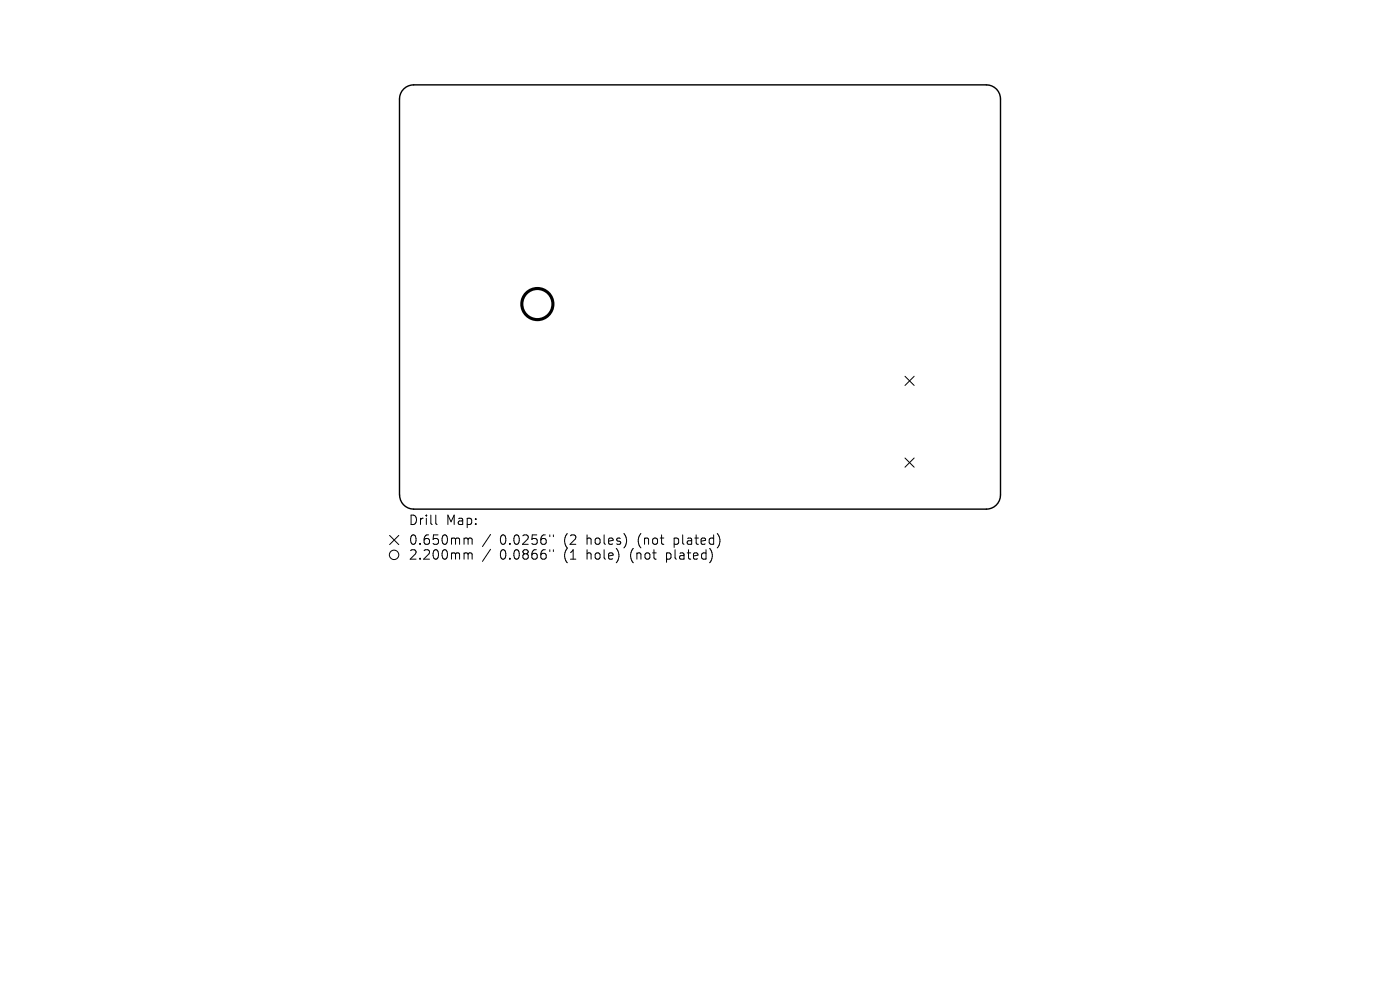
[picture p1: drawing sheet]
<svg xmlns="http://www.w3.org/2000/svg" width="297mm" height="210mm" viewBox="0 0 297 210" stroke-linecap="round" stroke-linejoin="round" font-family="sans-serif">
<defs><g id="words">
<g font-size="2.8">
<text x="86.6" y="111.7">Drill</text>
<text x="94.6" y="111.7">Map:</text>
<text x="86.6" y="115.9">0.650mm</text>
<text x="86.6" y="119">2.200mm</text>
<text x="106" y="115.9">0.0256&quot;</text>
<text x="106" y="119">0.0866&quot;</text>
<text x="119.8" y="115.9">(2</text>
<text x="119.8" y="119">(1</text>
<text x="124.7" y="115.9">holes)</text>
<text x="124.7" y="119">hole)</text>
<text x="134.2" y="119">(not</text>
<text x="135.8" y="115.9">(not</text>
<text x="142" y="119">plated)</text>
<text x="143.6" y="115.9">plated)</text>
</g>
</g></defs>
<path d="M85.7 18.8a3 3 0 0 1 2.1-.8h121.5a3 3 0 0 1 3 3v84a3 3 0 0 1-3 3h-121.5a3 3 0 0 1-3-3v-84a3 3 0 0 1 .9-2.2z" fill="none" stroke="#000" stroke-width=".3"/>
<g fill="none" stroke="#000" stroke-width=".21">
<path d="M192 79.8l1.9 2M193.9 79.8l-1.9 2M192 97.2l1.9 1.9M193.9 97.2l-1.9 1.9M82.7 113.6l1.9 1.9M84.6 113.6l-1.9 1.9M92.4 109.3v1.7l.3 .3M98.7 114.1h.3l.3 .3M98.7 117.3l.5 .1 .1 .2M99.3 114.4l.3-.3 .5 .1 .1 1.3M99.3 114.4v1.1M99.3 117.6v1"/>
<path d="M99.3 117.6l.3-.3 .5 .1 .1 1.2M104.1 113.4l-1.7 2.5M104.1 116.5l-1.7 2.6M116.6 113.5v.3M116.6 116.6v.4M117.4 113.5v.3M117.4 116.6v.4"/>
<circle cx="83.6" cy="117.7" r="1"/>
</g>
<circle cx="114" cy="64.5" r="3.3" fill="none" stroke="#000" stroke-width=".66"/>
<use href="#words"/>
</svg>
